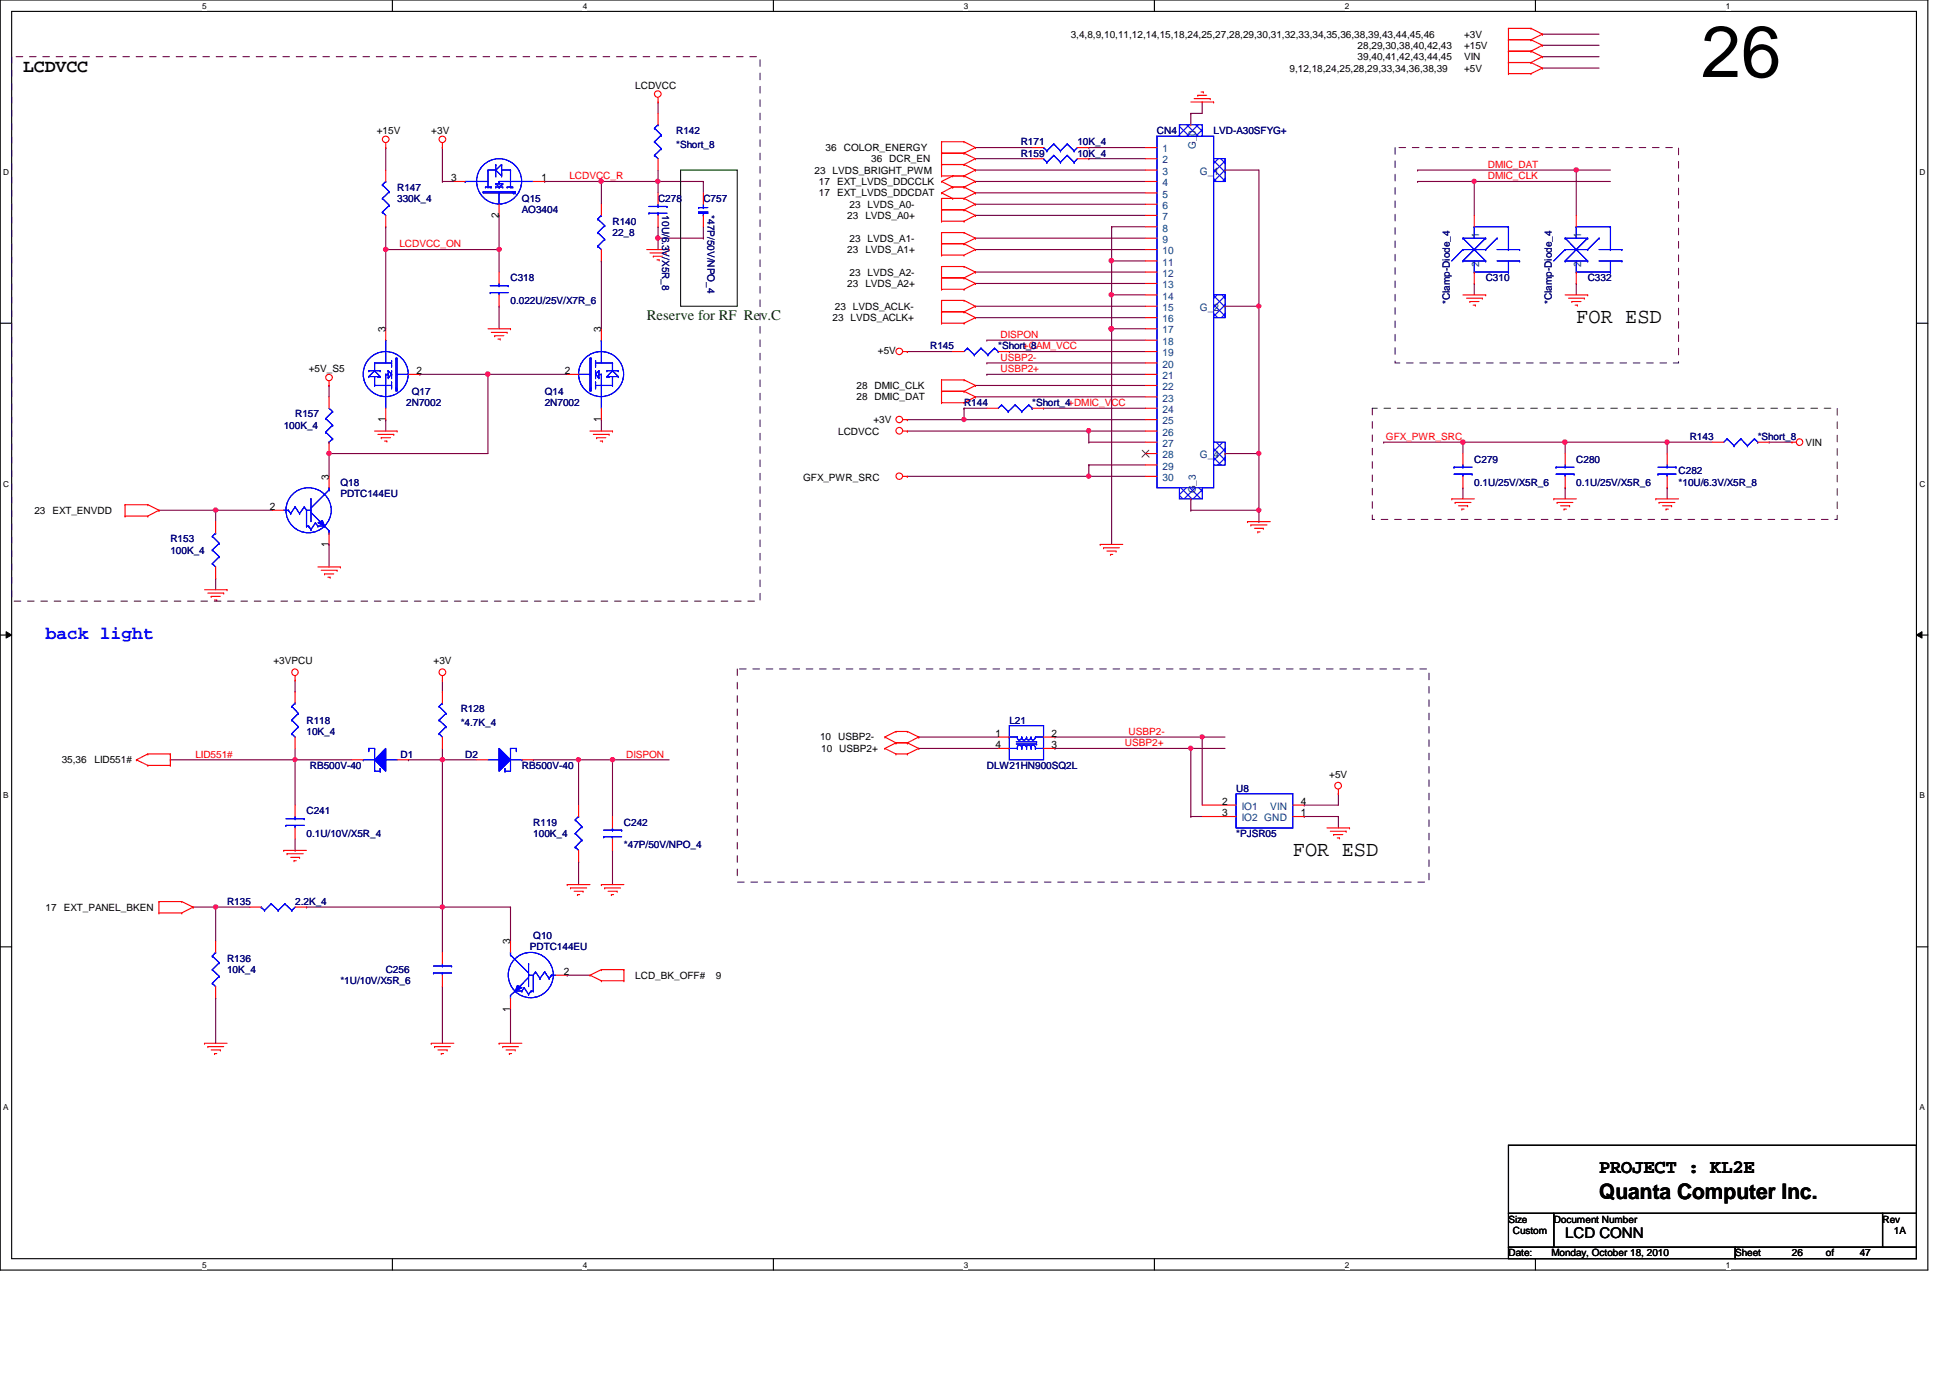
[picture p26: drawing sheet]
<svg xmlns="http://www.w3.org/2000/svg" width="297mm" height="210mm" viewBox="0 0 297 210" stroke-linecap="round" stroke-linejoin="round" font-family="sans-serif">
<defs><g id="words">
<text font-size="11" x="259.1" y="11.7">26</text>
<g font-size="3.3">
<text x="240.1" y="49.2">FOR ESD</text>
<text x="196.9" y="130.3">FOR ESD</text>
<text x="243.6" y="182.6">Quanta Computer Inc.</text>
</g>
<text font-size="2.9" x="243.6" y="178.6">PROJECT : KL2E</text>
<text font-size="2.8" x="3.5" y="11">LCDVCC</text>
<text font-size="2.8" fill="#00f" x="6.9" y="97.3">back light</text>
<text font-size="2.2" fill="#004000" x="98.5" y="48.7">Reserve for RF Rev.C</text>
<text font-size="2.2" x="238.4" y="188.6">LCD CONN</text>
<g font-size="1.6" fill="#004080">
<text x="177.1" y="23.2">1</text>
<text x="182.2" y="22.7" transform="rotate(-90 182.2 22.7)">G_0</text>
<text x="177.1" y="26.6">3</text>
<text x="177.1" y="24.9">2</text>
<text x="177.1" y="28.4">4</text>
<text x="182.7" y="26.6">G_1</text>
<text x="177.1" y="30.1">5</text>
<text x="177.1" y="33.5">7</text>
<text x="177.1" y="31.8">6</text>
<text x="177.1" y="35.3">8</text>
<text x="177.1" y="37">9</text>
<text x="177.1" y="40.5">11</text>
<text x="177.1" y="38.7">10</text>
<text x="225.3" y="40.6" transform="rotate(-90 225.3 40.6)">2</text>
<text x="225.3" y="36.2" transform="rotate(-90 225.3 36.2)">1</text>
<text x="240.9" y="40.6" transform="rotate(-90 240.9 40.6)">2</text>
<text x="240.9" y="36.2" transform="rotate(-90 240.9 36.2)">1</text>
<text x="177.1" y="43.9">13</text>
<text x="177.1" y="47.4">15</text>
<text x="177.1" y="42.2">12</text>
<text x="177.1" y="45.6">14</text>
<text x="182.7" y="47.4">G_2</text>
<text x="177.1" y="50.8">17</text>
<text x="177.1" y="49.1">16</text>
<text x="177.1" y="52.5">18</text>
<text x="177.1" y="54.3">19</text>
<text x="177.1" y="57.7">21</text>
<text x="177.1" y="56">20</text>
<text x="177.1" y="59.4">22</text>
<text x="177.1" y="61.2">23</text>
<text x="177.1" y="64.6">25</text>
<text x="177.1" y="62.9">24</text>
<text x="177.1" y="68.1">27</text>
<text x="177.1" y="71.5">29</text>
<text x="177.1" y="66.4">26</text>
<text x="177.1" y="69.8">28</text>
<text x="182.7" y="69.8">G_4</text>
<text x="177.1" y="73.3">30</text>
<text x="182.2" y="75.1" transform="rotate(-90 182.2 75.1)">G_3</text>
<text x="189.1" y="123.4">IO1</text>
<text x="189.1" y="125.1">IO2 GND</text>
<text x="193.5" y="123.4">VIN</text>
</g>
<g font-size="1.6">
<text x="68.7" y="27.6">3</text>
<text x="82.5" y="27.6">1</text>
<text x="76" y="33.2" transform="rotate(-90 76 33.2)">2</text>
<text x="58.7" y="50.6" transform="rotate(-90 58.7 50.6)">3</text>
<text x="91.6" y="50.6" transform="rotate(-90 91.6 50.6)">3</text>
<text x="63.5" y="57">2</text>
<text x="86" y="57">2</text>
<text x="58.7" y="64.3" transform="rotate(-90 58.7 64.3)">1</text>
<text x="91.6" y="64.3" transform="rotate(-90 91.6 64.3)">1</text>
<text x="41.1" y="77.7">2</text>
<text x="50.1" y="73.1" transform="rotate(-90 50.1 73.1)">3</text>
<text x="50.1" y="83.3" transform="rotate(-90 50.1 83.3)">1</text>
<text x="151.6" y="112.2">1</text>
<text x="151.6" y="114">4</text>
<text x="160.2" y="114">3</text>
<text x="160.2" y="112.2">2</text>
<text x="186.2" y="122.6">2</text>
<text x="186.2" y="124.3">3</text>
<text x="198.2" y="122.6">4</text>
<text x="198.2" y="124.3">1</text>
<text x="77.7" y="143.8" transform="rotate(-90 77.7 143.8)">3</text>
<text x="85.9" y="148.5">2</text>
<text x="77.7" y="154.1" transform="rotate(-90 77.7 154.1)">1</text>
</g>
<g font-size="1.5">
<text x="163.1" y="5.7">3,4,8,9,10,11,12,14,15,18,24,25,27,28,29,30,31,32,33,34,35,36,38,39,43,44,45,46</text>
<text x="223" y="5.7">+3V</text>
<text x="196.4" y="10.9">9,12,18,24,25,28,29,33,34,36,38,39</text>
<text x="206.8" y="7.5">28,29,30,38,40,42,43</text>
<text x="206.8" y="9.2">39,40,41,42,43,44,45</text>
<text x="223" y="7.5">+15V</text>
<text x="223" y="9.2">VIN</text>
<text x="223" y="10.9">+5V</text>
<text x="96.8" y="13.5">LCDVCC</text>
<text x="57.4" y="20.4">+15V</text>
<text x="65.7" y="20.4">+3V</text>
<text x="125.8" y="23">36</text>
<text x="128.6" y="23">COLOR_ENERGY</text>
<text x="124.1" y="26.5">23 LVDS_BRIGHT_PWM</text>
<text x="124.8" y="29.9">17 EXT_LVDS_DDCDAT</text>
<text x="124.8" y="28.2">17 EXT_LVDS_DDCCLK</text>
<text x="132.7" y="24.7">36 DCR_EN</text>
<text x="129.1" y="33.4">23 LVDS_A0+</text>
<text x="129.4" y="31.6">23 LVDS_A0-</text>
<text x="129.1" y="38.5">23 LVDS_A1+</text>
<text x="129.4" y="42">23 LVDS_A2-</text>
<text x="129.4" y="36.8">23 LVDS_A1-</text>
<text x="127.2" y="47.2">23 LVDS_ACLK-</text>
<text x="129.1" y="43.7">23 LVDS_A2+</text>
<text x="126.8" y="48.9">23 LVDS_ACLK+</text>
<text x="133.7" y="53.9">+5V</text>
<text x="47" y="56.7">+5V_S5</text>
<text x="130.5" y="59.3">28 DMIC_CLK</text>
<text x="130.5" y="61">28 DMIC_DAT</text>
<text x="133.1" y="64.4">+3V</text>
<text x="127.7" y="66.3">LCDVCC</text>
<text x="275" y="67.9">VIN</text>
<text x="122.3" y="73.2">GFX_PWR_SRC</text>
<text x="5.2" y="78.3">23 EXT_ENVDD</text>
<text x="41.7" y="101.2">+3VPCU</text>
<text x="66" y="101.2">+3V</text>
<text x="124.9" y="112.6">10 USBP2-</text>
<text x="9.4" y="116.2">35,36</text>
<text x="14.4" y="116.2">LID551#</text>
<text x="125.1" y="114.6">10 USBP2+</text>
<text x="202.5" y="118.5">+5V</text>
<text x="6.9" y="138.7">17</text>
<text x="9.7" y="138.7">EXT_PANEL_BKEN</text>
<text x="96.8" y="149.1">LCD_BK_OFF#</text>
<text x="109" y="149.1">9</text>
<text x="229.8" y="186.2">Size</text>
<text x="229.8" y="191.4">Date:</text>
<text x="230.5" y="188">Custom</text>
<text x="236.3" y="191.4">Monday, October 18, 2010</text>
<text x="236.7" y="186.2">Document Number</text>
<text x="264.3" y="191.4">Sheet</text>
<text x="273" y="191.4">26</text>
<text x="278.1" y="191.4">of</text>
<text x="283.3" y="191.4">47</text>
<text x="286.8" y="186.2">Rev</text>
<text x="288.5" y="188">1A</text>
</g>
<g font-size="1.5" fill="#000080">
<text x="103" y="20.4">R142</text>
<text x="103" y="22.5">*Short_8</text>
<text x="155.5" y="22.1">R171</text>
<text x="155.5" y="23.9">R159</text>
<text x="164.1" y="22.1">10K_4</text>
<text x="164.1" y="23.9">10K_4</text>
<text x="176.2" y="20.4">CN4</text>
<text x="184.9" y="20.4">LVD-A30SFYG+</text>
<text x="60.5" y="29">R147</text>
<text x="60.5" y="30.8">330K_4</text>
<text x="79.5" y="30.8">Q15</text>
<text x="79.5" y="32.5">AO3404</text>
<text x="93.3" y="34.2">R140</text>
<text x="93.3" y="35.9">22_8</text>
<text x="100.2" y="30.8">C278</text>
<text x="100.9" y="32.8" transform="rotate(90 100.9 32.8)">10U/6.3V/X5R_8</text>
<text x="107.1" y="30.8">C757</text>
<text x="107.8" y="32.8" transform="rotate(90 107.8 32.8)">*47P/50V/NPO_4</text>
<text x="77.8" y="42.8">C318</text>
<text x="77.8" y="46.3">0.022U/25V/X7R_6</text>
<text x="220.8" y="46.3" transform="rotate(-90 220.8 46.3)">*Clamp-Diode_4</text>
<text x="226.3" y="42.8">C310</text>
<text x="236.4" y="46.3" transform="rotate(-90 236.4 46.3)">*Clamp-Diode_4</text>
<text x="241.8" y="42.8">C332</text>
<text x="141.7" y="53.2">R145</text>
<text x="152.1" y="53.2">*Short_8</text>
<text x="43.2" y="65.3">100K_4</text>
<text x="45" y="63.6">R157</text>
<text x="61.9" y="61.8">2N7002</text>
<text x="62.7" y="60.1">Q17</text>
<text x="83" y="60.1">Q14</text>
<text x="83" y="61.8">2N7002</text>
<text x="146.9" y="61.8">R144</text>
<text x="157.2" y="61.8">*Short_4+DMIC_VCC</text>
<text x="224.6" y="70.5">C279</text>
<text x="240.1" y="70.5">C280</text>
<text x="257.4" y="67.1">R143</text>
<text x="267.8" y="67.1">*Short_8</text>
<text x="51.9" y="74">Q18</text>
<text x="51.9" y="75.7">PDTC144EU</text>
<text x="224.6" y="74">0.1U/25V/X5R_6</text>
<text x="240.1" y="74">0.1U/25V/X5R_6</text>
<text x="255.7" y="72.2">C282</text>
<text x="255.7" y="74">*10U/6.3V/X5R_8</text>
<text x="25.9" y="82.6">R153</text>
<text x="25.9" y="84.3">100K_4</text>
<text x="46.7" y="110.2">R118</text>
<text x="46.7" y="111.9">10K_4</text>
<text x="70.2" y="108.5">R128</text>
<text x="70.2" y="110.6">*4.7K_4</text>
<text x="153.8" y="110.2">L21</text>
<text x="47.2" y="117.1">RB500V-40</text>
<text x="61" y="115.4">D1</text>
<text x="70.9" y="115.4">D2</text>
<text x="79.5" y="117.1">RB500V-40</text>
<text x="150.3" y="117.1">DLW21HN900SQ2L</text>
<text x="46.7" y="124">C241</text>
<text x="81.2" y="125.8">R119</text>
<text x="95" y="125.8">C242</text>
<text x="188.3" y="120.6">U8</text>
<text x="46.7" y="127.5">0.1U/10V/X5R_4</text>
<text x="81.2" y="127.5">100K_4</text>
<text x="95" y="129.2">*47P/50V/NPO_4</text>
<text x="188.3" y="127.5">*PJSR05</text>
<text x="34.6" y="137.8">R135</text>
<text x="45" y="137.8">2.2K_4</text>
<text x="81.2" y="143">Q10</text>
<text x="34.6" y="146.5">R136</text>
<text x="34.6" y="148.2">10K_4</text>
<text x="51.9" y="149.9">*1U/10V/X5R_6</text>
<text x="58.8" y="148.2">C256</text>
<text x="80.7" y="144.8">PDTC144EU</text>
</g>
<g font-size="1.5" fill="#f00">
<text x="86.7" y="27.3">LCDVCC_R</text>
<text x="226.6" y="27.3">DMIC_CLK</text>
<text x="226.6" y="25.6">DMIC_DAT</text>
<text x="60.8" y="37.7">LCDVCC_ON</text>
<text x="152.4" y="51.5">DISPON</text>
<text x="155.8" y="53.2">+CAM_VCC</text>
<text x="152.4" y="56.7">USBP2+</text>
<text x="152.4" y="54.9">USBP2-</text>
<text x="211.1" y="67">GFX_PWR_SRC</text>
<text x="171.4" y="113.7">USBP2+</text>
<text x="171.9" y="111.9">USBP2-</text>
<text x="29.8" y="115.4">LID551#</text>
<text x="95.4" y="115.4">DISPON</text>
</g>
<g font-size="1.3">
<text x="30.8" y="1.4">5</text>
<text x="88.8" y="1.4">4</text>
<text x="146.8" y="1.4">3</text>
<text x="204.8" y="1.4">2</text>
<text x="262.9" y="1.4">1</text>
<text x=".5" y="26.6">D</text>
<text x="292.4" y="26.6">D</text>
<text x=".5" y="74.1">C</text>
<text x="292.4" y="74.1">C</text>
<text x=".5" y="121.6">B</text>
<text x="292.4" y="121.6">B</text>
<text x=".5" y="169.1">A</text>
<text x="292.4" y="169.1">A</text>
<text x="30.8" y="193.1">5</text>
<text x="88.8" y="193.1">4</text>
<text x="146.8" y="193.1">3</text>
<text x="204.8" y="193.1">2</text>
<text x="262.9" y="193.1">1</text>
</g>
</g></defs>
<path d="M0 0h293.7v193.5h-293.7zM1.8 1.7h290.1v190h-290.1z" fill="none" stroke="#000" stroke-width=".17"/>
<g fill="#fff">
<path d="M30.8 .2h.7v1.4h-.7z"/>
<path d="M30.8 191.9h.7v1.4h-.7z"/>
</g>
<path d="M59.8 0v1.7M59.8 191.7v1.8" fill="none" stroke="#000" stroke-width=".17"/>
<g fill="#fff">
<path d="M88.8 .2h.6v1.4h-.6z"/>
<path d="M88.8 191.9h.6v1.4h-.6z"/>
</g>
<path d="M117.8 0v1.7M117.8 191.7v1.8" fill="none" stroke="#000" stroke-width=".17"/>
<g fill="#fff">
<path d="M146.8 .2h.7v1.4h-.7z"/>
<path d="M146.8 191.9h.7v1.4h-.7z"/>
</g>
<path d="M175.8 0v1.7M175.8 191.7v1.8" fill="none" stroke="#000" stroke-width=".17"/>
<g fill="#fff">
<path d="M204.8 .2h.7v1.4h-.7z"/>
<path d="M204.8 191.9h.7v1.4h-.7z"/>
</g>
<path d="M233.9 0v1.7M233.9 191.7v1.8" fill="none" stroke="#000" stroke-width=".17"/>
<g fill="#fff">
<path d="M262.9 .2h.7v1.4h-.7z"/>
<path d="M262.9 191.9h.7v1.4h-.7z"/>
<path d="M.5 25.5h.9v1.4h-.9z"/>
<path d="M292.4 25.5h.9v1.4h-.9z"/>
<path d="M.5 73h.9v1.4h-.9z"/>
<path d="M292.4 73h.9v1.4h-.9z"/>
</g>
<path d="M0 49.2h1.8M291.9 49.2h1.8" fill="none" stroke="#000" stroke-width=".17"/>
<g fill="#fff">
<path d="M.5 120.5h.8v1.4h-.8z"/>
<path d="M292.4 120.5h.8v1.4h-.8z"/>
</g>
<path d="M0 96.7h1.8M291.9 96.7h1.8" fill="none" stroke="#000" stroke-width=".17"/>
<path d="M.9 96.2l.9 .5-.9 .5zM291.9 96.7l.9-.5v1z" fill="#000"/>
<path d="M.9 96.2l.9 .5-.9 .5zM291.9 96.7l.9-.5v1z" fill="none" stroke="#000" stroke-width=".15"/>
<g fill="#fff">
<path d="M.5 168h.8v1.4h-.8z"/>
<path d="M292.4 168h.8v1.4h-.8z"/>
</g>
<path d="M0 144.2h1.8M291.9 144.2h1.8" fill="none" stroke="#000" stroke-width=".17"/>
<path d="M58.8 22.5h.1M58.8 22.5v3.4M91.6 27.6h.1M91.6 27.6h8.6" fill="none" stroke="#800040" stroke-width=".17"/>
<circle cx="100.2" cy="27.6" r=".33" fill="#f0f"/>
<circle cx="100.2" cy="27.6" r=".33" fill="none" stroke="#f0f" stroke-width=".17"/>
<circle cx="91.6" cy="27.6" r=".33" fill="#f0f"/>
<circle cx="91.6" cy="27.6" r=".33" fill="none" stroke="#f0f" stroke-width=".17"/>
<g fill="none" stroke="#800040" stroke-width=".17">
<path d="M58.8 34.5h.1M58.8 34.5v3.5M76 32.8h.1M76 32.8v5.2M83 27.6h.1M83 27.6h8.6M91.6 39.8h.1M91.6 27.6h.1M91.6 27.6v3.5M91.6 39.8v10.3M100.2 27.6h.1M100.2 27.6v1.8"/>
<path d="M76 46.7h.1M76 46.7v3.4M50.1 69.1h.1M50.1 69.1h24.2M91.6 63.9h.1M91.6 63.9v1.8"/>
</g>
<circle cx="50.1" cy="69.1" r=".33" fill="#f0f"/>
<circle cx="50.1" cy="69.1" r=".33" fill="none" stroke="#f0f" stroke-width=".17"/>
<path d="M58.8 38h.1M58.8 38h17.2" fill="none" stroke="#800040" stroke-width=".17"/>
<circle cx="76" cy="38" r=".33" fill="#f0f"/>
<circle cx="76" cy="38" r=".33" fill="none" stroke="#f0f" stroke-width=".17"/>
<path d="M58.8 38h.1M58.8 38v12.1" fill="none" stroke="#800040" stroke-width=".17"/>
<circle cx="58.8" cy="38" r=".33" fill="#f0f"/>
<circle cx="58.8" cy="38" r=".33" fill="none" stroke="#f0f" stroke-width=".17"/>
<path d="M76 38h.1M76 38v3.4M50.1 58.7h.1M50.1 58.7v1.8M64 57h.1M64 57h22.4M74.3 57h.1M74.3 57v12.1M50.1 69.1h.1M50.1 69.1v3.5" fill="none" stroke="#800040" stroke-width=".17"/>
<circle cx="74.3" cy="57" r=".34" fill="#f0f"/>
<circle cx="74.3" cy="57" r=".34" fill="none" stroke="#f0f" stroke-width=".17"/>
<path d="M32.8 77.7h.1M32.8 77.7h8.7M50.1 82.9h.1M50.1 82.9v3.5" fill="none" stroke="#800040" stroke-width=".17"/>
<circle cx="32.9" cy="77.7" r=".33" fill="#f0f"/>
<circle cx="32.9" cy="77.7" r=".33" fill="none" stroke="#f0f" stroke-width=".17"/>
<path d="M93.3 115.7h.1M93.3 115.7v8.7M29.4 138.2h.1M29.4 138.2h3.4M77.8 153.7h.1M77.8 153.7v5.2" fill="none" stroke="#800040" stroke-width=".17"/>
<circle cx="93.3" cy="115.7" r=".33" fill="#f0f"/>
<circle cx="93.3" cy="115.7" r=".33" fill="none" stroke="#f0f" stroke-width=".17"/>
<path d="M88.1 115.7h.1M88.1 115.7h5.2M88.1 115.7v6.9M93.3 129.5h.1M93.3 129.5v5.2" fill="none" stroke="#800040" stroke-width=".17"/>
<circle cx="88.1" cy="115.7" r=".32" fill="#f0f"/>
<circle cx="88.1" cy="115.7" r=".32" fill="none" stroke="#f0f" stroke-width=".17"/>
<path d="M45 115.7h.1M45 115.7h8.6M45 115.7v6.9M81.2 115.7h.1M81.2 115.7h6.9" fill="none" stroke="#800040" stroke-width=".17"/>
<circle cx="44.9" cy="115.7" r=".32" fill="#f0f"/>
<circle cx="44.9" cy="115.7" r=".32" fill="none" stroke="#f0f" stroke-width=".17"/>
<path d="M45 105.4h.1M45 103.6v1.8M67.4 115.7h.1M67.4 115.7v22.5M45 129.5h.1M45 127.8v1.7" fill="none" stroke="#800040" stroke-width=".17"/>
<circle cx="67.4" cy="138.1" r=".33" fill="#f0f"/>
<circle cx="67.4" cy="138.1" r=".33" fill="none" stroke="#f0f" stroke-width=".17"/>
<circle cx="67.4" cy="115.7" r=".33" fill="#f0f"/>
<circle cx="67.4" cy="115.7" r=".33" fill="none" stroke="#f0f" stroke-width=".17"/>
<path d="M25.9 115.7h.1M25.9 115.7h19.1M32.8 138.2h.1M32.8 138.2h5.3M32.8 138.2v5.2" fill="none" stroke="#800040" stroke-width=".17"/>
<circle cx="32.9" cy="138.1" r=".33" fill="#f0f"/>
<circle cx="32.9" cy="138.1" r=".33" fill="none" stroke="#f0f" stroke-width=".17"/>
<g fill="none" stroke="#800040" stroke-width=".17">
<path d="M24.2 77.7h.1M24.2 77.7h8.6M32.8 77.7h.1M32.8 77.7v1.8M58.8 63.9h.1M58.8 63.9v1.8M32.8 88.1h.1M32.8 88.1v1.7M45 115.7h.1M45 114v1.7M62.2 115.7h.1M62.2 115.7h5.2"/>
<path d="M93.3 115.7h.1M93.3 115.7h8.6M140 112.3h.1M140 114h.1M140 114h12.1M140 112.3h12.1M160.7 114h.1M160.7 112.3h.1M160.7 114h25.9M160.7 112.3h25.9M181.4 114h.1M183.1 112.3h.1"/>
<path d="M183.1 112.3v10.3M67.4 138.2h.1M67.4 138.2h10.4M77.8 138.2h.1M77.8 138.2v5.2M88.1 131.3h.1M88.1 131.3v3.4M86.4 148.5h.1M86.4 148.5h3.5"/>
</g>
<circle cx="183.1" cy="112.2" r=".32" fill="#f0f"/>
<circle cx="183.1" cy="112.2" r=".32" fill="none" stroke="#f0f" stroke-width=".17"/>
<path d="M181.4 114h.1M181.4 114v10.4M181.4 124.4h.1M181.4 124.4h1.7" fill="none" stroke="#800040" stroke-width=".17"/>
<circle cx="181.4" cy="114" r=".32" fill="#f0f"/>
<circle cx="181.4" cy="114" r=".32" fill="none" stroke="#f0f" stroke-width=".17"/>
<g fill="none" stroke="#800040" stroke-width=".17">
<path d="M224.6 27.6h.1M224.6 27.6v5.2M67.4 115.7h.1M67.4 105.4h.1M67.4 115.7h5.2M67.4 103.6v1.8M67.4 114v1.7M46.7 138.2h.1M46.7 138.2h20.7M67.4 138.2h.1M67.4 138.2v6.9M198.7 124.4h.1"/>
<path d="M198.7 122.6h.1M198.7 124.4h5.2M203.9 124.4h.1M203.9 120.9h.1M203.9 120.9v1.7h-5.2M203.9 124.4v1.7M32.8 152h.1M32.8 152v6.9M67.4 150.3h.1M67.4 150.3v8.6"/>
</g>
<circle cx="224.6" cy="27.6" r=".32" fill="#f0f"/>
<circle cx="224.6" cy="27.6" r=".32" fill="none" stroke="#f0f" stroke-width=".17"/>
<path d="M240.1 25.9h.1M240.1 25.9v6.9M240.1 43.2h.1M240.1 43.2v1.7" fill="none" stroke="#800040" stroke-width=".17"/>
<circle cx="240.1" cy="25.9" r=".33" fill="#f0f"/>
<circle cx="240.1" cy="25.9" r=".33" fill="none" stroke="#f0f" stroke-width=".17"/>
<g fill="none" stroke="#800040" stroke-width=".17">
<path d="M215.9 27.6h.1M215.9 25.9h.1M215.9 25.9h29.4M215.9 27.6h29.4M224.6 27.6h.1M240.1 25.9h.1M224.6 43.2h.1M224.6 43.2v1.7M238.4 67.4h.1M238.4 74.3h.1M238.4 67.4v1.7M238.4 74.3v1.7"/>
<path d="M238.4 67.4h15.6"/>
</g>
<circle cx="253.9" cy="67.3" r=".33" fill="#f0f"/>
<circle cx="253.9" cy="67.3" r=".33" fill="none" stroke="#f0f" stroke-width=".17"/>
<path d="M210.8 67.4h.1M210.8 67.4h27.6M222.8 74.3h.1M222.8 67.4h.1M222.8 67.4v1.7M222.8 74.3v1.7M254 74.3h.1M254 67.4h.1M254 67.4v1.7M254 74.3v1.7" fill="none" stroke="#800040" stroke-width=".17"/>
<circle cx="238.4" cy="67.3" r=".34" fill="#f0f"/>
<circle cx="238.4" cy="67.3" r=".34" fill="none" stroke="#f0f" stroke-width=".17"/>
<circle cx="222.8" cy="67.3" r=".34" fill="#f0f"/>
<circle cx="222.8" cy="67.3" r=".34" fill="none" stroke="#f0f" stroke-width=".17"/>
<g fill="none" stroke="#800040" stroke-width=".17">
<path d="M100.2 15.5h.1M100.2 15.5v1.8M183.1 15.5h.1M183.1 15.5v1.8M234.9 5.2h.1M234.9 6.9h.1M234.9 8.6h.1M234.9 10.4h.1M234.9 5.2h8.7M234.9 6.9h8.7M234.9 8.6h8.7M234.9 10.4h8.7"/>
<path d="M67.4 22.5h.1M67.4 27.6h.1M67.4 22.5v5.1M67.4 27.6h1.7M100.2 27.6h.1M100.2 25.9v1.7M165.9 22.5h.1M165.9 24.2h.1M165.9 22.5h8.6M165.9 24.2h8.6M169.3 34.5h.1M169.3 34.5v5.3"/>
<path d="M148.6 48.4h.1M148.6 46.7h.1M148.6 48.4h25.9M148.6 46.7h25.9M165.9 70.8h.1M165.9 70.8h8.6M165.9 70.8v1.8"/>
</g>
<circle cx="165.8" cy="72.5" r=".32" fill="#f0f"/>
<circle cx="165.8" cy="72.5" r=".32" fill="none" stroke="#f0f" stroke-width=".17"/>
<path d="M148.6 27.6h.1M148.6 29.4h.1M148.6 27.6h25.9M148.6 29.4h25.9M148.6 43.2h.1M148.6 41.4h.1M148.6 43.2h25.9M148.6 41.4h25.9M169.3 44.9h.1M169.3 44.9v5.2M165.9 72.6h.1M165.9 72.6h8.6" fill="none" stroke="#800040" stroke-width=".17"/>
<circle cx="169.3" cy="50.1" r=".34" fill="#f0f"/>
<circle cx="169.3" cy="50.1" r=".34" fill="none" stroke="#f0f" stroke-width=".17"/>
<path d="M169.3 50.1h.1M169.3 50.1h5.2" fill="none" stroke="#800040" stroke-width=".17"/>
<circle cx="169.3" cy="50.1" r=".34" fill="#f0f"/>
<circle cx="169.3" cy="50.1" r=".34" fill="none" stroke="#f0f" stroke-width=".17"/>
<path d="M148.6 36.3h.1M148.6 38h.1M148.6 32.8h.1M148.6 31.1h.1M148.6 36.3h25.9M148.6 38h25.9M148.6 32.8h25.9M148.6 31.1h25.9M169.3 39.8h.1M169.3 39.8v5.1M169.3 44.9h.1M169.3 44.9h5.2" fill="none" stroke="#800040" stroke-width=".17"/>
<circle cx="169.3" cy="44.9" r=".33" fill="#f0f"/>
<circle cx="169.3" cy="44.9" r=".33" fill="none" stroke="#f0f" stroke-width=".17"/>
<path d="M148.6 24.2h.1M148.6 22.5h.1M148.6 25.9h.1M148.6 24.2h8.6M148.6 22.5h8.6M148.6 25.9h25.9M169.3 39.8h.1M169.3 39.8h5.2" fill="none" stroke="#800040" stroke-width=".17"/>
<circle cx="169.3" cy="39.7" r=".34" fill="#f0f"/>
<circle cx="169.3" cy="39.7" r=".34" fill="none" stroke="#f0f" stroke-width=".17"/>
<g fill="none" stroke="#800040" stroke-width=".17">
<path d="M169.3 34.5h.1M169.3 34.5h5.2M186.6 25.9h.1M186.6 25.9h5.2v43.2M186.6 46.7h.1M186.6 46.7h5.2M191.8 46.7h.1M181.4 77.7h.1M181.4 77.7h10.4M254 67.4h.1M254 67.4h6.9M269.5 67.4h.1"/>
<path d="M269.5 67.4h3.5"/>
</g>
<circle cx="191.7" cy="69.1" r=".32" fill="#f0f"/>
<circle cx="191.7" cy="69.1" r=".32" fill="none" stroke="#f0f" stroke-width=".17"/>
<circle cx="191.7" cy="46.6" r=".32" fill="#f0f"/>
<circle cx="191.7" cy="46.6" r=".32" fill="none" stroke="#f0f" stroke-width=".17"/>
<path d="M186.6 69.1h.1M186.6 69.1h5.2v8.6M191.8 77.7h.1" fill="none" stroke="#800040" stroke-width=".17"/>
<circle cx="191.7" cy="77.7" r=".32" fill="#f0f"/>
<circle cx="191.7" cy="77.7" r=".32" fill="none" stroke="#f0f" stroke-width=".17"/>
<g fill="none" stroke="#800040" stroke-width=".17">
<path d="M181.4 17.3h.1M181.4 19h.1M181.4 17.3v1.7M181.4 17.3h1.7M148.6 58.7h.1M148.6 58.7h25.9M150.3 51.8h.1M150.3 57h.1M150.3 55.3h.1M150.3 51.8h24.2M150.3 57h24.2M150.3 55.3h24.2"/>
<path d="M169.3 50.1h.1M169.3 50.1v32.8M148.6 60.5h.1M148.6 60.5h25.9M159 62.2h.1M159 62.2h15.5M181.4 76h.1M181.4 76v1.7M191.8 79.5h.1M191.8 77.7v1.8"/>
</g>
<circle cx="169.3" cy="50.1" r=".34" fill="#f0f"/>
<circle cx="169.3" cy="50.1" r=".34" fill="none" stroke="#f0f" stroke-width=".17"/>
<path d="M165.9 65.7h.1M165.9 65.7h8.6" fill="none" stroke="#800040" stroke-width=".17"/>
<circle cx="165.8" cy="65.6" r=".33" fill="#f0f"/>
<circle cx="165.8" cy="65.6" r=".33" fill="none" stroke="#f0f" stroke-width=".17"/>
<path d="M146.9 63.9h.1M146.9 63.9h27.6M165.9 65.7h.1M165.9 67.4h.1M165.9 65.7v1.7M165.9 67.4h8.6" fill="none" stroke="#800040" stroke-width=".17"/>
<circle cx="146.8" cy="63.9" r=".32" fill="#f0f"/>
<circle cx="146.8" cy="63.9" r=".32" fill="none" stroke="#f0f" stroke-width=".17"/>
<path d="M100.2 36.3h.1M100.2 36.3v1.7M138.2 53.6h.1M138.2 53.6h6.9M153.8 53.6h.1M153.8 53.6h20.7M138.2 63.9h.1M146.9 62.2h.1M146.9 62.2h3.4M146.9 62.2v1.7h-8.7" fill="none" stroke="#800040" stroke-width=".17"/>
<circle cx="100.2" cy="36.3" r=".33" fill="#f0f"/>
<circle cx="100.2" cy="36.3" r=".33" fill="none" stroke="#f0f" stroke-width=".17"/>
<g fill="none" stroke="#800040" stroke-width=".17">
<path d="M100.2 34.5h.1M100.2 27.6h.1M100.2 36.3h.1M100.2 34.5v1.8M100.2 27.6h6.9M100.2 36.3h6.9M107.1 27.6h.1M107.1 36.3h.1M107.1 27.6v1.8M107.1 34.5v1.8M138.2 65.7h.1M138.2 72.6h.1"/>
<path d="M138.2 65.7h27.7M138.2 72.6h27.7"/>
</g>
<g fill="none" stroke="#f00" stroke-width=".17">
<path d="M100.2 15.5h.1M100.2 14.9v.6M181.4 15.5h3.5M181.9 15h2.5M182.5 14.5h.1M182.5 14.5h1.3M183 14h.3M183.3 14h.1M184.4 15h.1M184.9 15.5h.1M229.8 6.1h.1M229.8 4.3h.1"/>
<path d="M229.8 7.8h.1M229.8 9.5h.1M229.8 11.2h.1M229.8 4.3h3.4M229.8 6.1h3.4M229.8 4.3v6.9M229.8 7.8h3.4M229.8 9.5h3.4M229.8 11.2h3.4M233.2 4.3h.1M233.2 6.1h.1M233.2 7.8h.1"/>
<path d="M233.2 9.5h.1M233.2 11.2h.1M233.2 4.3l1.7 .9M233.2 6.1l1.7 .8M233.2 7.8l1.7 .8M233.2 9.5l1.7 .9M234.9 5.2h.1M234.9 6.9h.1M234.9 8.6h.1M234.9 10.4h.1M234.9 5.2l-1.7 .9M234.9 6.9l-1.7 .9"/>
<path d="M234.9 8.6l-1.7 .9M234.9 10.4l-1.7 .8M58.8 22.5h.1M58.8 21.8v.7M67.4 22.5h.1M67.4 21.8v.7M98.5 38h3.4M99 38.5h2.4M99.5 39h.1M99.5 39h1.4M100.1 39.6h.3M100.4 39.6h.1"/>
<path d="M101.4 38.5h.1M101.9 38h.1M143.4 29.4h.1M143.4 27.6h.1M143.4 35.4h.1M143.4 37.1h.1M143.4 38.9h.1M143.4 32h.1M143.4 33.7h.1M143.4 30.2h.1M143.4 23.3h.1M143.4 25.1h.1"/>
<path d="M143.4 21.6h.1M143.4 26.8h.1M143.4 21.6v5.2M143.4 30.2v3.5M143.4 35.4v3.5M143.4 29.4l1.7 .8M143.4 30.2h3.5M143.4 26.8h3.5M143.4 27.6l1.7 .9M143.4 35.4h3.5M143.4 37.1h3.5M143.4 38.9h3.5"/>
<path d="M143.4 32h3.5M143.4 33.7h3.5M143.4 23.3h3.5M143.4 25.1h3.5M143.4 21.6h3.5M145.1 28.5h.1M145.1 30.2h.1M145.1 26.8h.1M145.1 28.5h1.8M145.1 28.5l-1.7 .9M145.1 26.8l-1.7 .8M146.9 28.5h.1"/>
<path d="M146.9 30.2h.1M146.9 26.8h.1M146.9 35.4h.1M146.9 37.1h.1M146.9 38.9h.1M146.9 32h.1M146.9 33.7h.1M146.9 23.3h.1M146.9 25.1h.1M146.9 21.6h.1M146.9 28.5l1.7 .9M146.9 26.8l1.7 .8"/>
<path d="M146.9 35.4l1.7 .9M146.9 37.1l1.7 .9M146.9 32l1.7 .8M146.9 30.2l1.7 .9M146.9 23.3l1.7 .9M146.9 21.6l1.7 .9M146.9 25.1l1.7 .8M148.6 29.4h.1M148.6 27.6h.1M148.6 36.3h.1M148.6 38h.1M148.6 32.8h.1"/>
<path d="M148.6 31.1h.1M148.6 24.2h.1M148.6 22.5h.1M148.6 25.9h.1M148.6 29.4l-1.7 .8M148.6 27.6l-1.7 .9M148.6 36.3l-1.7 .8M148.6 38l-1.7 .9M148.6 32.8l-1.7 .9M148.6 31.1l-1.7 .9M148.6 24.2l-1.7 .9M148.6 22.5l-1.7 .8"/>
<path d="M148.6 25.9l-1.7 .9M50.1 58.7h.1M50.1 58v.7M74.3 50.1h3.5M74.8 50.6h2.5M75.3 51.1h.1M75.3 51.1h1.4M75.9 51.6h.3M76.2 51.6h.1M77.3 50.6h.1M77.8 50.1h.1M137.5 53.6h.7"/>
<path d="M138.2 53.6h.1M143.4 47.5h.1M143.4 45.8h.1M143.4 49.2h.1M143.4 40.6h.1M143.4 42.3h.1M143.4 44.1h.1M143.4 59.6h.1M143.4 57.9h.1M143.4 45.8h3.5M143.4 47.5h3.5M143.4 40.6v3.5"/>
<path d="M143.4 45.8v3.4M143.4 57.9v3.4M143.4 49.2h3.5M143.4 40.6h3.5M143.4 42.3h3.5M143.4 44.1h3.5M143.4 59.6h3.5M143.4 57.9h3.5M146.9 45.8h.1M146.9 47.5h.1M146.9 49.2h.1M146.9 40.6h.1"/>
<path d="M146.9 42.3h.1M146.9 44.1h.1M146.9 59.6h.1M146.9 57.9h.1M146.9 45.8l1.7 .9M146.9 47.5l1.7 .9M146.9 40.6l1.7 .8M146.9 42.3l1.7 .9M146.9 59.6l1.7 .9M146.9 57.9l1.7 .8M148.6 46.7h.1M148.6 48.4h.1"/>
<path d="M148.6 41.4h.1M148.6 43.2h.1M148.6 58.7h.1M148.6 46.7l-1.7 .8M148.6 48.4l-1.7 .8M148.6 41.4l-1.7 .9M148.6 43.2l-1.7 .9M148.6 58.7l-1.7 .9M222.8 44.9h3.5M223.4 45.4h2.4M223.9 45.9h.1M223.9 45.9h1.4"/>
<path d="M224.4 46.5h.3M224.7 46.5h.1M225.8 45.4h.1M226.3 44.9h.1M238.4 44.9h3.4M238.9 45.4h2.4M239.4 45.9h.1M239.4 45.9h1.4M239.9 46.5h.4M240.3 46.5h.1M241.3 45.4h.1M241.8 44.9h.1"/>
<path d="M19 78.6h.1M19 76.9h.1M19 76.9h3.5M19 78.6h3.5M19 76.9v1.7M22.5 76.9h.1M22.5 78.6h.1M22.5 76.9l1.7 .8M24.2 77.7h.1M24.2 77.7l-1.7 .9M57.1 65.7h3.4M57.6 66.2h2.4"/>
<path d="M58.1 66.7h.1M58.1 66.7h1.4M58.6 67.2h.3M58.9 67.2h.1M60 66.2h.1M60.5 65.7h.1M89.9 65.7h3.4M90.4 66.2h2.4M90.9 66.7h.1M90.9 66.7h1.4M91.4 67.2h.4M91.8 67.2h.1"/>
<path d="M92.8 66.2h.1M93.3 65.7h.1M137.5 65.7h.7M137.5 72.6h.7M137.5 63.9h.7M138.2 72.6h.1M138.2 65.7h.1M138.2 63.9h.1M143.4 61.3h.1M143.4 61.3h3.5M146.9 61.3h.1M148.6 60.5h.1"/>
<path d="M148.6 60.5l-1.7 .8M190 79.5h.1M190 79.5h3.5M190.5 80h.1M190.5 80h2.5M221.1 76h.1M221.1 76h3.5M221.7 76.5h.1M221.7 76.5h2.4M222.2 77h1.4M222.7 77.6h.1M222.7 77.6h.3"/>
<path d="M223.6 77h.1M236.7 76h.1M236.7 76h3.4M237.2 76.5h.1M237.2 76.5h2.4M237.7 77h1.4M238.2 77.6h.1M238.2 77.6h.4M239.1 77h.1M252.2 76h.1M252.2 76h3.5M252.7 76.5h.1"/>
<path d="M252.7 76.5h2.4M253.2 77h1.4M253.8 77.6h.1M253.8 77.6h.3M254.6 77h.1M273 67.4h.1M273 67.4h.6M31.2 89.8h3.4M31.7 90.3h2.4M32.2 90.8h.1M32.2 90.8h1.4M32.7 91.4h.3"/>
<path d="M33 91.4h.1M34.1 90.3h.1M34.6 89.8h.1M48.4 86.4h3.5M48.9 86.9h2.4M49.4 87.4h.1M49.4 87.4h1.4M49.9 87.9h.4M50.3 87.9h.1M51.3 86.9h.1M51.9 86.4h.1M167.6 82.9h.1"/>
<path d="M167.6 82.9h3.4M168.1 83.4h.1M168.1 83.4h2.4M168.6 83.9h1.4M169.2 84.5h.1M169.2 84.5h.3M170 83.9h.1M191.1 80.5h1.3M191.6 81h.1M191.6 81h.3M192.4 80.5h.1M20.8 115.7h.1"/>
<path d="M20.8 115.7l1.7 .9M22.5 114.9h.1M22.5 116.6h.1M22.5 114.9h3.4M22.5 114.9l-1.7 .8M22.5 116.6h3.4M25.9 116.6h.1M25.9 114.9h.1M25.9 114.9v1.7M45 103.6h.1M45 103v.6M67.4 103.6h.1"/>
<path d="M67.4 103v.6M134.8 112.3h.1M134.8 114h.1M134.8 112.3l1.7 .9M134.8 114l1.7 .9M136.5 111.4h.1M136.5 113.2h.1M136.5 114.9h.1M136.5 114.9h1.7M136.5 111.4h1.7M136.5 111.4l-1.7 .9M136.5 113.2h1.7"/>
<path d="M136.5 113.2l-1.7 .8M138.2 111.4h.1M138.2 113.2h.1M138.2 114.9h.1M138.2 111.4l1.8 .9M138.2 113.2l1.8 .8M140 112.3h.1M140 114h.1M140 112.3l-1.8 .9M140 114l-1.8 .9M24.2 137.3h.1M24.2 139.1h.1"/>
<path d="M24.2 139.1h3.5M24.2 137.3h3.5M24.2 137.3v1.8M27.7 139.1h.1M27.7 137.3h.1M27.7 137.3l1.7 .9M29.4 138.2h.1M29.4 138.2l-1.7 .9M43.2 129.5h.1M43.2 129.5h3.5M43.7 130h.1M43.7 130h2.5"/>
<path d="M44.3 130.6h1.3M44.8 131.1h.1M44.8 131.1h.3M45.6 130.6h.1M86.4 134.7h.1M86.4 134.7h3.5M86.9 135.3h.1M86.9 135.3h2.5M87.5 135.8h1.3M88 136.3h.1M88 136.3h.3M88.8 135.8h.1"/>
<path d="M91.6 134.7h.1M91.6 134.7h3.4M92.1 135.3h.1M92.1 135.3h2.4M92.6 135.8h1.4M93.1 136.3h.1M93.1 136.3h.4M94 135.8h.1M202.1 126.1h3.5M202.6 126.6h2.5M203.2 127.1h.1M203.2 127.1h1.4"/>
<path d="M203.7 127.6h.3M203.9 120.9h.1M203.9 120.2v.7M204 127.6h.1M205.1 126.6h.1M205.6 126.1h.1M31.2 158.9h.1M31.2 158.9h3.4M31.7 159.4h.1M31.7 159.4h2.4M32.2 159.9h1.4M33.6 159.9h.1"/>
<path d="M65.7 158.9h.1M65.7 158.9h3.4M66.2 159.4h.1M66.2 159.4h2.4M66.7 159.9h1.4M68.1 159.9h.1M76 158.9h.1M76 158.9h3.5M76.6 159.4h.1M76.6 159.4h2.4M77.1 159.9h1.4M78.5 159.9h.1"/>
<path d="M89.9 148.5h.1M89.9 148.5l1.7 .9M91.6 149.4h.1M91.6 147.7h.1M91.6 149.4h3.4M91.6 147.7l-1.7 .8M91.6 147.7h3.4M95 147.7h.1M95 149.4h.1M95 147.7v1.7M32.7 160.5h.1M32.7 160.5h.3"/>
<path d="M67.2 160.5h.1M67.2 160.5h.4M77.6 160.5h.1M77.6 160.5h.3"/>
<circle cx="100.2" cy="14.3" r=".5"/>
<circle cx="58.8" cy="21.2" r=".5"/>
<circle cx="67.4" cy="21.2" r=".5"/>
<circle cx="50.1" cy="57.5" r=".5"/>
<circle cx="137" cy="53.5" r=".5"/>
<circle cx="137" cy="65.6" r=".51"/>
<circle cx="137" cy="63.9" r=".5"/>
<circle cx="137" cy="72.5" r=".5"/>
<circle cx="274.1" cy="67.3" r=".5"/>
<circle cx="44.9" cy="102.4" r=".5"/>
<circle cx="67.4" cy="102.4" r=".51"/>
<circle cx="203.8" cy="119.7" r=".51"/>
</g>
<path d="M229.8 174.5h62.1v10.3h-62.1zM229.8 184.8h6.9v5.2h-6.9zM229.8 190h34.5v1.7h-34.5zM236.7 184.8h50.1v5.2h-50.1zM264.3 190h27.6v1.7h-27.6zM286.8 184.8h5.1v5.2h-5.1z" fill="none" stroke="#000" stroke-width=".17"/>
<path d="M1.8 8.6h114v83h-114zM212.5 22.5h43.2v32.8h-43.2zM209 62.2h70.9v16.9h-70.9zM112.3 101.9h105.4v32.5h-105.4z" fill="none" stroke="#400040" stroke-width=".15" stroke-dasharray="1 1 1 1 1 1 1 1"/>
<path d="M103.7 25.9h8.6v20.8h-8.6z" fill="none" stroke="#004000" stroke-width=".17"/>
<path d="M76 114l1.8 1.7-1.8 1.8z" fill="#00f"/>
<g fill="none" stroke="#00f" stroke-width=".17">
<path d="M74.3 115.7h1.7M76 114l1.8 1.7-1.8 1.8zM76 115.7h.1M76.9 117.5h.1M76.9 117.1h.1M76.9 117.1v.4M77.8 114h.1M77.8 114v3.5h-.9M77.8 115.7h1.7M77.8 114h.9M78.7 114h.1M78.7 114.3h.1"/>
<path d="M78.7 114v.3M79.5 115.7h.1"/>
</g>
<path d="M76 114l1.8 1.7-1.8 1.8z" fill="#00f"/>
<g fill="none" stroke="#00f" stroke-width=".17">
<path d="M222.8 38h.1M222.8 36.3h.1M222.8 39.8h.1M222.8 38l-1.7 1.8M222.8 38h3.5M222.8 36.3l3.5 3.5M222.8 36.3h3.5M222.8 39.8h3.5M224.6 38h.1M224.6 34.5h.1M224.6 34.5v1.8M224.6 39.8v1.6"/>
<path d="M224.6 34.5h5.2M226.3 38h.1M226.3 36.3h.1M226.3 39.8h.1M226.3 36.3l-3.5 3.5M228 36.3h.1M228 38h3.5M228 36.3l-1.7 1.7M228 39.8h3.5M229.8 34.5h.1M229.8 38h.1M229.8 34.5v3.5"/>
<path d="M229.8 39.8v1.6M231.5 38h.1M231.5 39.8h.1M224.6 41.4h.1M224.6 41.4h5.2M229.8 41.4h.1M74.3 115.7h1.7M76 114l1.8 1.7-1.8 1.8zM76 115.7h.1M76.9 117.5h.1M76.9 117.1h.1M76.9 117.1v.4"/>
<path d="M77.8 114h.1M77.8 114v3.5h-.9M77.8 115.7h1.7M77.8 114h.9M78.7 114h.1M78.7 114.3h.1M78.7 114v.3M79.5 115.7h.1M91.9 127.5h.1M91.9 127.5h2.8M91.9 126.4h2.8M93.3 126.4h.1"/>
<path d="M93.3 127.5h.1M93.3 126.1v.3M93.3 127.5v.3M94.7 126.4h.1"/>
</g>
<path d="M224.6 32.8v1.7M224.6 41.4v1.8M72.6 115.7h1.7M79.5 115.7h1.7M93.3 124.4v1.7M93.3 127.8v1.7" fill="none" stroke="#f00" stroke-width=".17"/>
<path d="M48.4 79.6l.7-.3 .3 .8z" fill="#00f"/>
<g fill="none" stroke="#00f" stroke-width=".17">
<path d="M43.2 77.7h.7M43.9 77.7h.1M43.9 77.7l.4 .5M44.3 78.2h.1M45 77.2h.1M45 77.2l-.7 1M45 77.2l.6 1M45.6 78.2h.1M46.4 77.2h.1M46.4 77.2l-.8 1M46.4 77.2l.3 .5M46.7 77.7h.1"/>
<path d="M46.7 77.7h.7M46.7 77.7v2.4M47.4 77.7h.1M47.4 76h.1M47.4 76v3.5M47.4 78.1l1.4 1.4M48 79.6h.1M48 79.6l-.6 1.1M48 79.6l.4 .5M48.4 79.6l.7-.3 .3 .8zM48.8 79.5h.1M50.1 74.6h.1"/>
<path d="M50.1 74.3h.1M50.1 74.3v.3M50.1 74.6l-2.7 2.8M46.7 80.1h.1M46.7 80.1h.3M47 80.1h.1M47 80.1l.4 .6M47.4 80.7h.1M48.4 80.1h.1M48.4 80.1h1M49.4 80.1h.1M49.4 80.1l.7 .8"/>
<path d="M50.1 81.2h.1M50.1 80.9h.1M50.1 80.9v.3"/>
<circle cx="47" cy="77.7" r="3.4"/>
</g>
<path d="M48.4 79.6l.7-.3 .3 .8z" fill="#00f"/>
<g fill="none" stroke="#00f" stroke-width=".17">
<path d="M58.2 32.3h.1M58.2 30.2h.1M58.2 28.2h.1M58.2 32.3l.6 .5M58.2 30.2l1.1 1.1M58.2 28.2l1.1 1M58.8 27.6h.1M58.8 27.6l-.6 .6M59.3 31.3h.1M59.3 29.2h.1M59.3 31.3l-1.1 1M59.3 29.2l-1.1 1"/>
<path d="M91.1 37.5h.1M91.1 35.4h.1M91.1 33.4h.1M91.1 37.5l.5 .5M91.1 35.4l1 1M91.1 33.4l1 1M91.6 32.8h.1M91.6 32.8l-.5 .6M92.1 36.4h.1M92.1 34.4h.1M92.1 36.4l-1 1.1M92.1 34.4l-1 1"/>
<path d="M106.4 31.6h.1M106.4 31.6h1.4M107.1 31.6h.1M107.1 32.8h.1M107.1 31.1v.5M107.1 32.5v.3M159 22.5h.1M159 24.2h.1M159 22.5l.5 .5M159 24.2l.5 .5M159.5 23h.1M159.5 24.7h.1"/>
<path d="M160.5 21.9h.1M160.5 23.7h.1M160.5 21.9l1 1.1M160.5 21.9l-1 1.1M160.5 23.7l1 1M160.5 23.7l-1 1M161.5 23h.1M161.5 24.7h.1M162.6 21.9h.1M162.6 23.7h.1M162.6 21.9l1 1.1M162.6 21.9l-1.1 1.1"/>
<path d="M162.6 23.7l1 1M162.6 23.7l-1.1 1M163.6 23h.1M163.6 24.7h.1M164.1 22.5l-.5 .5M164.1 24.2l-.5 .5M56.2 57.4h.1M56.2 56.5h.1M56.2 57.4h1.7M56.2 56.5h1.7M57.1 57.4h.1M57.1 55.3h.1"/>
<path d="M57.1 56.5h.1M57.1 58.7h.1M57.1 55.3h2.5M57.1 58.7h2.5M57.1 55.3v1.2M57.1 57.4v1.3M57.1 56.5l-.9 .9M57.1 56.5l.8 .9M57.6 57.4h.1M57.7 57.4h.1M57.9 57.4h.1M57.9 56.5h.1"/>
<path d="M58.8 57h.1M58.8 51.8h.1M58.8 57h.3M58.8 51.8v3.5M58.8 57v5.2M59.1 57.5h.1M59.1 56.5h.1M59.1 57h.1M59.1 56.5l.5 .5M59.1 56.5v1M59.3 57.4h.1M59.6 55.3h.1"/>
<path d="M59.6 57h.1M59.6 56.5h.1M59.6 57.5h.1M59.6 58.2h.1M59.6 58.9h.1M59.6 54.9h.1M59.6 55.6h.1M59.6 55.8h.1M59.6 58.7h.1M59.6 59.1h.1M59.6 57l-.5 .5M59.6 54.9v.9"/>
<path d="M59.6 56.5v1M59.6 58.2v.9M60.3 54.6h.1M60.3 59.1h.1M60.3 59.4h.1M60.3 54.6h.2v4.8M60.3 59.4h.2M60.3 54.6v4.8M60.5 59.3h.1M60.5 57h.1M60.5 59.4h.1M60.5 57h1.7"/>
<path d="M74.7 44.6h.1M74.7 43.5h2.7M74.7 44.6h2.7M76 44.6h.1M76 43.5h.1M76 43.2v.3M76 44.6v.3M77.4 43.5h.1M88.1 57h1.8M89.9 59.3h.1M89.9 57h.1M89.9 59.4h.1"/>
<path d="M90 54.6h.1M90 59.1h.1M90 59.4h.1M90 54.6h-.1v4.8M90 54.6v4.8M90.7 55.3h.1M90.7 57h.1M90.7 56.5h.1M90.7 57.5h.1M90.7 58.2h.1M90.7 58.9h.1M90.7 54.9h.1"/>
<path d="M90.7 55.6h.1M90.7 55.8h.1M90.7 58.7h.1M90.7 59.1h.1M90.7 55.3h2.6M90.7 57l.5 .5M90.7 54.9v.9M90.7 56.5v1M90.7 58.2v.9M90.7 58.7h2.6M91.1 57.4h.1M91.2 57.5h.1"/>
<path d="M91.2 56.5h.1M91.2 57h.1M91.2 57h.4M91.2 56.5l-.5 .5M91.2 56.5v1M91.6 57h.1M91.6 51.8h.1M91.6 51.8v3.5M91.6 57v5.2M92.5 57.4h.1M92.5 56.5h.1M92.5 57.4h1.7"/>
<path d="M92.5 56.5h1.7M92.6 57.4h.1M92.8 57.4h.1M93.3 57.4h.1M93.3 55.3h.1M93.3 56.5h.1M93.3 58.7h.1M93.3 55.3v1.2M93.3 57.4v1.3M93.3 56.5l.9 .9M93.3 56.5l-.8 .9M94.2 57.4h.1"/>
<path d="M94.2 56.5h.1M147.4 53h.1M147.4 53l-.5 .6M147.4 53l1 1.1M148.4 54.1h.1M149.4 53h.1M149.4 53l-1 1.1M149.4 53l1.1 1.1M150.5 54.1h.1M151.5 53h.1M151.5 53l-1 1.1M151.5 53l.6 .6"/>
<path d="M152.1 53.6h.1M43.2 77.7h.7M43.9 77.7h.1M43.9 77.7l.4 .5M44.3 78.2h.1M45 77.2h.1M45 77.2l-.7 1M45 77.2l.6 1M45.6 78.2h.1M46.4 77.2h.1M46.4 77.2l-.8 1M46.4 77.2l.3 .5"/>
<path d="M46.7 77.7h.1M46.7 77.7h.7M46.7 77.7v2.4M47.4 77.7h.1M47.4 76h.1M47.4 76v3.5M47.4 78.1l1.4 1.4M48 79.6h.1M48 79.6l-.6 1.1M48 79.6l.4 .5M48.4 79.6l.7-.3 .3 .8zM48.8 79.5h.1"/>
<path d="M50.1 74.6h.1M50.1 74.3h.1M50.1 74.3v.3M50.1 74.6l-2.7 2.8M152.6 61.7h.1M152.6 61.7l-.5 .5M152.6 61.7l1 1M153.6 62.7h.1M154.6 61.7h.1M154.6 61.7l-1 1M154.6 61.7l1.1 1M155.7 62.7h.1"/>
<path d="M156.7 61.7h.1M156.7 61.7l-1 1M156.7 61.7l.5 .5M157.2 62.2h.1M237 71.2h.1M237 72.2h2.8M237 71.2h2.8M238.4 71.2h.1M238.4 72.2h.1M238.4 70.8v.4M238.4 72.2v.4M239.8 72.2h.1"/>
<path d="M252.6 72.2h.1M252.6 72.2h2.7M252.6 71.2h2.7M254 71.2h.1M254 72.2h.1M254 70.8v.4M254 72.2v.4M255.3 71.2h.1M46.7 80.1h.1M46.7 80.1h.3M47 80.1h.1M47 80.1l.4 .6"/>
<path d="M47.4 80.7h.1M48.4 80.1h.1M48.4 80.1h1M49.4 80.1h.1M49.4 80.1l.7 .8M50.1 81.2h.1M50.1 80.9h.1M50.1 80.9v.3M44.4 111.8h.1M44.4 109.7h.1M44.4 107.6h.1M44.4 111.8l.6 .5"/>
<path d="M44.4 109.7l1.1 1M44.4 107.6l1.1 1.1M45 107.1h.1M45 107.1l-.6 .5M45.5 110.7h.1M45.5 108.7h.1M45.5 110.7l-1.1 1.1M45.5 108.7l-1.1 1M66.9 111.8h.1M66.9 109.7h.1M66.9 107.6h.1M66.9 111.8l.5 .5"/>
<path d="M66.9 109.7l1 1M66.9 107.6l1 1.1M67.4 107.1h.1M67.4 107.1l-.5 .5M67.9 110.7h.1M67.9 108.7h.1M67.9 110.7l-1 1.1M67.9 108.7l-1 1M39.8 138.2h.1M39.8 138.2l.5 .5M40.3 138.7h.1M41.3 137.7h.1"/>
<path d="M41.3 137.7l1.1 1M41.3 137.7l-1 1M42.4 138.7h.1M43.4 137.7h.1M43.4 137.7l1 1M43.4 137.7l-1 1M43.6 125.7h.1M43.6 124.7h2.8M43.6 125.7h2.8M44.4 138.7h.1M45 125.7h.1M45 124.7h.1"/>
<path d="M45 138.2l-.6 .5M45 124.4v.3M45 125.7v.4M46.4 124.7h.1M87.6 129h.1M87.6 127h.1M87.6 124.9h.1M87.6 129l.5 .5M87.6 127l1 1M87.6 124.9l1 1M88.1 124.4h.1M88.1 124.4l-.5 .5"/>
<path d="M88.6 128h.1M88.6 125.9h.1M88.6 128l-1 1M88.6 125.9l-1 1.1M66 148.2h.1M66 148.2h2.8M66 147.2h2.8M67.4 147.2h.1M67.4 148.2h.1M67.4 146.8v.4M67.4 148.2v.3M68.8 147.2h.1"/>
<circle cx="58.8" cy="57" r="3.4"/>
<circle cx="91.6" cy="57" r="3.4"/>
<circle cx="47" cy="77.7" r="3.4"/>
</g>
<g fill="none" stroke="#f00" stroke-width=".17">
<path d="M58.8 25.9v1.7M58.8 32.8v1.7M91.6 31.1v1.7M91.6 38v1.8M157.2 22.5h1.8M157.2 24.2h1.8M164.1 22.5h1.8M164.1 24.2h1.8M58.8 50.1v1.7M62.2 57h1.8M76 41.4v1.8M76 44.9v1.8"/>
<path d="M86.4 57h1.7M91.6 50.1v1.7M145.1 53.6h1.8M152.1 53.6h1.7M41.5 77.7h1.7M50.1 72.6v1.7M58.8 62.2v1.7M91.6 62.2v1.7M150.3 62.2h1.8M157.2 62.2h1.8M238.4 69.1v1.7M238.4 72.6v1.7"/>
<path d="M254 69.1v1.7M254 72.6v1.7M50.1 81.2v1.7M45 105.4v1.7M45 112.3v1.7M67.4 105.4v1.7M67.4 112.3v1.7M38.1 138.2h1.7M45 122.6v1.8M45 126.1v1.7M45 138.2h1.7M88.1 122.6v1.8"/>
<path d="M88.1 129.5v1.8M67.4 145.1v1.7M67.4 148.5v1.8"/>
</g>
<path d="M106.4 32.3h1.4v.2h-1.4z" fill-rule="evenodd" fill="#00f"/>
<path d="M106.4 32.3h1.4v.2h-1.4zM106.4 31.6h.1M106.4 31.6h1.4M107.1 31.6h.1M107.1 32.8h.1M107.1 31.1v.5M107.1 32.5v.3" fill="none" stroke="#00f" stroke-width=".17"/>
<path d="M106.4 32.3h1.4v.2h-1.4z" fill-rule="evenodd" fill="#00f"/>
<g fill="none" stroke="#00f" stroke-width=".17">
<path d="M70.9 27.6h.1M70.9 27.6h3.4M73.6 29.2h.1M73.6 29.2v.2h4.9M73.6 29.2h4.9M74 28.5h.1M74 28.5h.8M74.3 28.5h.1M74.3 25.9h.1M74.3 25.9v2.6M74.3 25.9h1.2M74.7 28.5h.1"/>
<path d="M74.8 28.5h.1M75.5 25.9h.1M75.5 28h.1M75.5 28.5h.1M75.5 25.1h.1M75.5 26.8h.1M75.5 28l.5 .5M75.5 25.9l.9 .9M75.5 28h1.1M75.5 28.5h1.1M75.5 25.1v1.7M76 27.6h.1"/>
<path d="M76 29.4h.1M76 28.5h.1M76 28h.1M76 27.6h5.2M76 27.6v.4M76 29.4v1.7M76.4 25.9h.1M76.4 25.1h.1M76.4 26.6h.1M76.4 26.8h.1M76.4 26.4h.1M76.4 28.2h.1"/>
<path d="M76.4 25.9h1.4M76.4 28.2l-.4 .3M76.4 25.1l-.9 .8M76.4 25.1v1.7M76.6 28h.1M76.6 28.5h.1M76.6 28l-.2 .2M77.3 28.5h.1M77.3 28.5h.8M77.8 25.9h.1M77.8 28.5h.1M77.8 25.9v2.6"/>
<path d="M77.9 28.5h.1M78.1 29.2h.1M78.1 28.5h.1M78.3 29.4h.1M78.5 29.2h.1M78.5 29.4h.1M78.5 29.2v.2M106.4 32.3h1.4v.2h-1.4zM263.1 66.8h.1M263.1 66.8l-.5 .6M263.1 66.8l1.1 1.1M264.2 67.9h.1"/>
<path d="M265.2 66.8h.1M265.2 66.8l-1 1.1M265.2 66.8l1 1.1M266.2 67.9h.1M267.2 66.8h.1M267.2 66.8l-1 1.1M267.2 66.8l.6 .6M267.8 67.4h.1M32.3 149.8h.1M32.3 147.7h.1M32.3 145.6h.1M32.3 149.8l.5 .5"/>
<path d="M32.3 147.7l1.1 1M32.3 145.6l1.1 1M32.8 145.1h.1M32.8 145.1l-.5 .5M33.4 148.7h.1M33.4 146.6h.1M33.4 148.7l-1.1 1.1M33.4 146.6l-1.1 1.1"/>
<circle cx="76" cy="27.6" r="3.4"/>
</g>
<path d="M69.1 27.6h1.8M76 31.1v1.7M81.2 27.6h1.8M107.1 29.4v1.7M107.1 32.8v1.7M260.9 67.4h1.7M267.8 67.4h1.7M32.8 143.4v1.7M32.8 150.3v1.7" fill="none" stroke="#f00" stroke-width=".17"/>
<path d="M78.8 150.1l.7 .4-1 .5z" fill="#00f"/>
<g fill="none" stroke="#00f" stroke-width=".17">
<path d="M77.8 152h.1M77.8 151.6h.1M77.8 145.5h.1M77.8 145.1h.1M77.8 145.1v.4M77.8 151.6v.4M77.8 145.5l2.7 2.7M78.5 151h.1M78.5 151l-.7 .6M78.5 151h1M78.8 150.1l.7 .4-1 .5zM79.2 150.3h.1"/>
<path d="M79.5 151h.1M79.8 150.5h.1M79.8 150.5l.7 1M79.8 150.5l-.3 .5M80.5 148.5h.1M80.5 146.8h.1M80.5 151.5h.1M80.5 148.5h.7M80.5 146.8v3.5M80.5 148.9l-1.3 1.4M80.9 151h.1M80.9 151h.3"/>
<path d="M80.9 151l-.4 .5M81.2 148.5h.1M81.2 151h.1M81.2 148.5v2.5M81.6 148h.1M81.6 148l.7 1.1M81.6 148l-.4 .5M82.3 149.1h.1M83 148h.1M83 148l.6 1.1M83 148l-.7 1.1M83.6 149.1h.1"/>
<path d="M84 148.5h.1M84 148.5h.7M84 148.5l-.4 .6"/>
<circle cx="80.8" cy="148.5" r="3.4"/>
</g>
<path d="M78.8 150.1l.7 .4-1 .5z" fill="#00f"/>
<g fill="none" stroke="#00f" stroke-width=".17">
<path d="M176.2 20.7h8.7v53.6h-8.7zM77.8 152h.1M77.8 151.6h.1M77.8 145.5h.1M77.8 145.1h.1M77.8 145.1v.4M77.8 151.6v.4M77.8 145.5l2.7 2.7M78.5 151h.1M78.5 151l-.7 .6M78.5 151h1M78.8 150.1l.7 .4-1 .5z"/>
<path d="M79.2 150.3h.1M79.5 151h.1M79.8 150.5h.1M79.8 150.5l.7 1M79.8 150.5l-.3 .5M80.5 148.5h.1M80.5 146.8h.1M80.5 151.5h.1M80.5 148.5h.7M80.5 146.8v3.5M80.5 148.9l-1.3 1.4M80.9 151h.1"/>
<path d="M80.9 151h.3M80.9 151l-.4 .5M81.2 148.5h.1M81.2 151h.1M81.2 148.5v2.5M81.6 148h.1M81.6 148l.7 1.1M81.6 148l-.4 .5M82.3 149.1h.1M83 148h.1M83 148l.6 1.1M83 148l-.7 1.1"/>
<path d="M83.6 149.1h.1M84 148.5h.1M84 148.5h.7M84 148.5l-.4 .6"/>
<circle cx="80.8" cy="148.5" r="3.4"/>
</g>
<path d="M77.8 143.4v1.7M77.8 152v1.7M84.7 148.5h1.7" fill="none" stroke="#f00" stroke-width=".17"/>
<path d="M179.7 19h3.4v1.7h-3.4z" fill-rule="evenodd" fill="#fff"/>
<path d="M179.7 19h3.4v1.7h-3.4z" fill-rule="evenodd" fill="#00f"/>
<path d="M179.7 19h3.4v1.7h-3.4z" fill="none" stroke="#00f" stroke-width=".17"/>
<path d="M184.9 24.2h1.7v3.4h-1.7z" fill-rule="evenodd" fill="#fff"/>
<path d="M184.9 24.2h1.7v3.4h-1.7z" fill-rule="evenodd" fill="#00f"/>
<path d="M184.9 24.2h1.7v3.4h-1.7z" fill="none" stroke="#00f" stroke-width=".17"/>
<path d="M184.9 67.4h1.7v3.4h-1.7z" fill-rule="evenodd" fill="#fff"/>
<path d="M184.9 67.4h1.7v3.4h-1.7z" fill-rule="evenodd" fill="#00f"/>
<path d="M184.9 67.4h1.7v3.4h-1.7z" fill="none" stroke="#00f" stroke-width=".17"/>
<path d="M179.7 74.3h3.4v1.7h-3.4z" fill-rule="evenodd" fill="#fff"/>
<path d="M179.7 74.3h3.4v1.7h-3.4z" fill-rule="evenodd" fill="#00f"/>
<path d="M179.7 74.3h3.4v1.7h-3.4z" fill="none" stroke="#00f" stroke-width=".17"/>
<path d="M184.9 44.9h1.7v3.5h-1.7z" fill-rule="evenodd" fill="#fff"/>
<path d="M184.9 44.9h1.7v3.5h-1.7z" fill-rule="evenodd" fill="#00f"/>
<path d="M176.2 20.7h8.7v53.6h-8.7zM184.9 44.9h1.7v3.5h-1.7z" fill="none" stroke="#00f" stroke-width=".17"/>
<path d="M179.7 19h3.4v1.7h-3.4z" fill-rule="evenodd" fill="#fff"/>
<path d="M179.7 19h3.4v1.7h-3.4z" fill-rule="evenodd" fill="#00f"/>
<path d="M179.7 19h3.4v1.7h-3.4z" fill="none" stroke="#00f" stroke-width=".17"/>
<path d="M184.9 24.2h1.7v3.4h-1.7z" fill-rule="evenodd" fill="#fff"/>
<path d="M184.9 24.2h1.7v3.4h-1.7z" fill-rule="evenodd" fill="#00f"/>
<path d="M184.9 24.2h1.7v3.4h-1.7z" fill="none" stroke="#00f" stroke-width=".17"/>
<path d="M184.9 67.4h1.7v3.4h-1.7z" fill-rule="evenodd" fill="#fff"/>
<path d="M184.9 67.4h1.7v3.4h-1.7z" fill-rule="evenodd" fill="#00f"/>
<path d="M184.9 67.4h1.7v3.4h-1.7z" fill="none" stroke="#00f" stroke-width=".17"/>
<path d="M179.7 74.3h3.4v1.7h-3.4z" fill-rule="evenodd" fill="#fff"/>
<path d="M179.7 74.3h3.4v1.7h-3.4z" fill-rule="evenodd" fill="#00f"/>
<path d="M179.7 74.3h3.4v1.7h-3.4z" fill="none" stroke="#00f" stroke-width=".17"/>
<path d="M184.9 44.9h1.7v3.5h-1.7z" fill-rule="evenodd" fill="#fff"/>
<path d="M184.9 44.9h1.7v3.5h-1.7z" fill-rule="evenodd" fill="#00f"/>
<g fill="none" stroke="#00f" stroke-width=".17">
<path d="M99.7 19.5h.1M99.7 19.5l1 1.1M100.2 19h.1M100.2 19l-.5 .5M99.7 23.7h.1M99.7 21.6h.1M99.7 23.7l.5 .5M99.7 21.6l1 1M100.7 22.6h.1M100.7 20.6h.1M100.7 22.6l-1 1.1M100.7 20.6l-1 1"/>
<path d="M238.4 38h.1M238.4 36.3h.1M238.4 39.8h.1M238.4 38l-1.7 1.8M238.4 38h3.4M238.4 36.3l1.7 1.7M238.4 36.3h3.4M238.4 39.8h3.4M240.1 38h.1M240.1 34.5h.1M240.1 38l-1.7 1.8M240.1 38l1.7 1.8"/>
<path d="M240.1 34.5v1.8M240.1 39.8v1.6M240.1 34.5h5.2M241.8 38h.1M241.8 36.3h.1M241.8 39.8h.1M241.8 36.3l-1.7 1.7M243.6 36.3h.1M243.6 38h3.5M243.6 36.3l-1.8 1.7M243.6 39.8h3.5M245.3 34.5h.1"/>
<path d="M245.3 38h.1M245.3 34.5v3.5M245.3 39.8v1.6M247.1 38h.1M247.1 39.8h.1M184.9 44.9h1.7v3.5h-1.7zM240.1 41.4h.1M240.1 41.4h5.2M245.3 41.4h.1M32.3 85.9h.1M32.3 83.8h.1M32.3 81.7h.1"/>
<path d="M32.3 85.9l.5 .5M32.3 83.8l1.1 1M32.3 81.7l1.1 1.1M32.8 81.2h.1M32.8 81.2l-.5 .5M33.4 84.8h.1M33.4 82.8h.1M33.4 84.8l-1.1 1.1M33.4 82.8l-1.1 1M153.8 110.5h5.2v5.2h-5.2zM153.8 114h.1M153.8 112.3h.1"/>
<path d="M153.8 112.3h1.2M153.8 114h1.2M154.8 113h3.1M154.8 113.3h3.1M155 114h.1M155 112.3h.1M155 112.3a.33 .33 0 0 0 .2 .4 .33 .33 0 0 0 .4-.3M155.6 113.8a.34 .34 0 0 0-.4-.3 .34 .34 0 0 0-.2 .5M155.7 114h.1M155.7 112.3h.1M155.7 112.3a.35 .35 0 0 0 .2 .4 .35 .35 0 0 0 .4-.3M156.3 113.8a.36 .36 0 0 0-.4-.3 .36 .36 0 0 0-.2 .5"/>
<path d="M156.4 114h.1M156.4 112.3h.1M156.4 112.3a.33 .33 0 0 0 .2 .4 .33 .33 0 0 0 .4-.3M157 113.8a.34 .34 0 0 0-.4-.3 .34 .34 0 0 0-.2 .5M157.1 114h.1M157.1 112.3h.1M157.1 112.3a.33 .33 0 0 0 .2 .4 .33 .33 0 0 0 .4-.3M157.7 113.8a.34 .34 0 0 0-.5-.3 .34 .34 0 0 0-.1 .5M157.7 114h.1M157.7 112.3h.1M157.7 112.3v.1M157.7 113.8v.2"/>
<path d="M157.7 112.3h1.3M157.7 114h1.3M157.9 113h.1M157.9 113.3h.1"/>
</g>
<g fill="none" stroke="#f00" stroke-width=".17">
<path d="M100.2 17.3v1.7M181.4 19h.1M100.2 24.2v1.7M174.5 22.5h1.7M174.5 25.9h1.7M174.5 29.4h1.7M174.5 32.8h1.7M174.5 36.3h1.7M174.5 39.8h1.7M174.5 24.2h1.7M174.5 27.6h1.7M174.5 31.1h1.7"/>
<path d="M174.5 34.5h1.7M174.5 38h1.7M186.6 25.9h.1M240.1 32.8v1.7M174.5 43.2h1.7M174.5 46.7h1.7M174.5 50.1h1.7M174.5 53.6h1.7M174.5 57h1.7M174.5 41.4h1.7M174.5 44.9h1.7M174.5 48.4h1.7"/>
<path d="M174.5 51.8h1.7M174.5 55.3h1.7M174.5 58.7h1.7M186.6 46.7h.1M240.1 41.4v1.8M32.8 79.5v1.7M174.5 60.5h1.7M174.5 63.9h1.7M174.5 67.4h1.7M174.5 70.8h1.7M174.5 62.2h1.7M174.5 65.7h1.7"/>
<path d="M174.5 69.1h1.7M174.5 72.6h1.7M181.4 76h.1M186.6 69.1h.1M32.8 86.4v1.7M152.1 112.3h1.7M152.1 114h1.7M159 112.3h1.7M159 114h1.7"/>
</g>
<path d="M174 68.6l1 1M175 68.6l-1.1 1" fill="none" stroke="#804000" stroke-width=".15"/>
<path d="M58.8 114v3.5l-1.7-1.8z" fill="#00f"/>
<g fill="none" stroke="#00f" stroke-width=".17">
<path d="M55.3 115.7h.1M55.3 115.7h1.8M56.2 114h.1M56.2 114.3h.1M56.2 114h.9M56.2 114v.3M57.1 114h.1M57.1 114v3.5h.8M57.9 117.5h.1M57.9 117.1h.1M57.9 117.1v.4M58.8 114v3.5l-1.7-1.8z"/>
<path d="M58.8 115.7h.1M58.8 115.7h1.7"/>
</g>
<path d="M58.8 114v3.5l-1.7-1.8z" fill="#00f"/>
<g fill="none" stroke="#00f" stroke-width=".17">
<path d="M98.8 32.5h.1M98.8 32.5h2.8M98.8 31.5h2.8M100.2 31.5h.1M100.2 32.5h.1M100.2 31.1v.4M100.2 32.5v.3M101.6 31.5h.1M49.6 63.8h.1M49.6 65.8h.1M49.6 63.8l1.1 1M49.6 65.8l1.1 1"/>
<path d="M50.1 67.4h.1M50.1 62.2l.6 .5M50.7 62.7h.1M50.7 64.8h.1M50.7 66.8h.1M50.7 62.7l-1.1 1.1M50.7 64.8l-1.1 1M50.7 66.8l-.6 .6M221.5 71.2h.1M221.5 72.2h2.7M221.5 71.2h2.7M222.8 71.2h.1"/>
<path d="M222.8 72.2h.1M222.8 70.8v.4M222.8 72.2v.4M224.2 72.2h.1M55.3 115.7h.1M55.3 115.7h1.8M56.2 114h.1M56.2 114.3h.1M56.2 114h.9M56.2 114v.3M57.1 114h.1M57.1 114v3.5h.8"/>
<path d="M57.9 117.5h.1M57.9 117.1h.1M57.9 117.1v.4M58.8 114v3.5l-1.7-1.8zM58.8 115.7h.1M58.8 115.7h1.7M188.3 120.9h8.6v5.2h-8.6z"/>
</g>
<path d="M100.2 29.4v1.7M100.2 32.8v1.7M50.1 60.5v1.7M50.1 67.4v1.7M222.8 69.1v1.7M222.8 72.6v1.7M53.6 115.7h1.7M60.5 115.7h1.7M183.1 122.6h5.2M183.1 124.4h5.2M196.9 122.6h1.8M196.9 124.4h1.8" fill="none" stroke="#f00" stroke-width=".17"/>
<circle cx="100.2" cy="27.6" r=".33" fill="#f0f"/>
<circle cx="100.2" cy="27.6" r=".33" fill="none" stroke="#f0f" stroke-width=".17"/>
<circle cx="91.6" cy="27.6" r=".33" fill="#f0f"/>
<circle cx="91.6" cy="27.6" r=".33" fill="none" stroke="#f0f" stroke-width=".17"/>
<circle cx="50.1" cy="69.1" r=".33" fill="#f0f"/>
<circle cx="50.1" cy="69.1" r=".33" fill="none" stroke="#f0f" stroke-width=".17"/>
<circle cx="76" cy="38" r=".33" fill="#f0f"/>
<circle cx="76" cy="38" r=".33" fill="none" stroke="#f0f" stroke-width=".17"/>
<circle cx="58.8" cy="38" r=".33" fill="#f0f"/>
<circle cx="58.8" cy="38" r=".33" fill="none" stroke="#f0f" stroke-width=".17"/>
<circle cx="74.3" cy="57" r=".34" fill="#f0f"/>
<circle cx="74.3" cy="57" r=".34" fill="none" stroke="#f0f" stroke-width=".17"/>
<circle cx="32.9" cy="77.7" r=".33" fill="#f0f"/>
<circle cx="32.9" cy="77.7" r=".33" fill="none" stroke="#f0f" stroke-width=".17"/>
<circle cx="93.3" cy="115.7" r=".33" fill="#f0f"/>
<circle cx="93.3" cy="115.7" r=".33" fill="none" stroke="#f0f" stroke-width=".17"/>
<circle cx="88.1" cy="115.7" r=".32" fill="#f0f"/>
<circle cx="88.1" cy="115.7" r=".32" fill="none" stroke="#f0f" stroke-width=".17"/>
<circle cx="44.9" cy="115.7" r=".32" fill="#f0f"/>
<circle cx="44.9" cy="115.7" r=".32" fill="none" stroke="#f0f" stroke-width=".17"/>
<circle cx="67.4" cy="138.1" r=".33" fill="#f0f"/>
<circle cx="67.4" cy="138.1" r=".33" fill="none" stroke="#f0f" stroke-width=".17"/>
<circle cx="67.4" cy="115.7" r=".33" fill="#f0f"/>
<circle cx="67.4" cy="115.7" r=".33" fill="none" stroke="#f0f" stroke-width=".17"/>
<circle cx="32.9" cy="138.1" r=".33" fill="#f0f"/>
<circle cx="32.9" cy="138.1" r=".33" fill="none" stroke="#f0f" stroke-width=".17"/>
<circle cx="183.1" cy="112.2" r=".32" fill="#f0f"/>
<circle cx="183.1" cy="112.2" r=".32" fill="none" stroke="#f0f" stroke-width=".17"/>
<circle cx="181.4" cy="114" r=".32" fill="#f0f"/>
<circle cx="181.4" cy="114" r=".32" fill="none" stroke="#f0f" stroke-width=".17"/>
<circle cx="224.6" cy="27.6" r=".32" fill="#f0f"/>
<circle cx="224.6" cy="27.6" r=".32" fill="none" stroke="#f0f" stroke-width=".17"/>
<circle cx="240.1" cy="25.9" r=".33" fill="#f0f"/>
<circle cx="240.1" cy="25.9" r=".33" fill="none" stroke="#f0f" stroke-width=".17"/>
<circle cx="253.9" cy="67.3" r=".33" fill="#f0f"/>
<circle cx="253.9" cy="67.3" r=".33" fill="none" stroke="#f0f" stroke-width=".17"/>
<circle cx="238.4" cy="67.3" r=".34" fill="#f0f"/>
<circle cx="238.4" cy="67.3" r=".34" fill="none" stroke="#f0f" stroke-width=".17"/>
<circle cx="222.8" cy="67.3" r=".34" fill="#f0f"/>
<circle cx="222.8" cy="67.3" r=".34" fill="none" stroke="#f0f" stroke-width=".17"/>
<circle cx="165.8" cy="72.5" r=".32" fill="#f0f"/>
<circle cx="165.8" cy="72.5" r=".32" fill="none" stroke="#f0f" stroke-width=".17"/>
<circle cx="169.3" cy="50.1" r=".34" fill="#f0f"/>
<circle cx="169.3" cy="50.1" r=".34" fill="none" stroke="#f0f" stroke-width=".17"/>
<circle cx="169.3" cy="50.1" r=".34" fill="#f0f"/>
<circle cx="169.3" cy="50.1" r=".34" fill="none" stroke="#f0f" stroke-width=".17"/>
<circle cx="169.3" cy="44.9" r=".33" fill="#f0f"/>
<circle cx="169.3" cy="44.9" r=".33" fill="none" stroke="#f0f" stroke-width=".17"/>
<circle cx="169.3" cy="39.7" r=".34" fill="#f0f"/>
<circle cx="169.3" cy="39.7" r=".34" fill="none" stroke="#f0f" stroke-width=".17"/>
<circle cx="191.7" cy="69.1" r=".32" fill="#f0f"/>
<circle cx="191.7" cy="69.1" r=".32" fill="none" stroke="#f0f" stroke-width=".17"/>
<circle cx="191.7" cy="46.6" r=".32" fill="#f0f"/>
<circle cx="191.7" cy="46.6" r=".32" fill="none" stroke="#f0f" stroke-width=".17"/>
<circle cx="191.7" cy="77.7" r=".32" fill="#f0f"/>
<circle cx="191.7" cy="77.7" r=".32" fill="none" stroke="#f0f" stroke-width=".17"/>
<circle cx="169.3" cy="50.1" r=".34" fill="#f0f"/>
<circle cx="169.3" cy="50.1" r=".34" fill="none" stroke="#f0f" stroke-width=".17"/>
<circle cx="165.8" cy="65.6" r=".33" fill="#f0f"/>
<circle cx="165.8" cy="65.6" r=".33" fill="none" stroke="#f0f" stroke-width=".17"/>
<circle cx="146.8" cy="63.9" r=".32" fill="#f0f"/>
<circle cx="146.8" cy="63.9" r=".32" fill="none" stroke="#f0f" stroke-width=".17"/>
<circle cx="100.2" cy="36.3" r=".33" fill="#f0f"/>
<circle cx="100.2" cy="36.3" r=".33" fill="none" stroke="#f0f" stroke-width=".17"/>
<use href="#words"/>
</svg>
